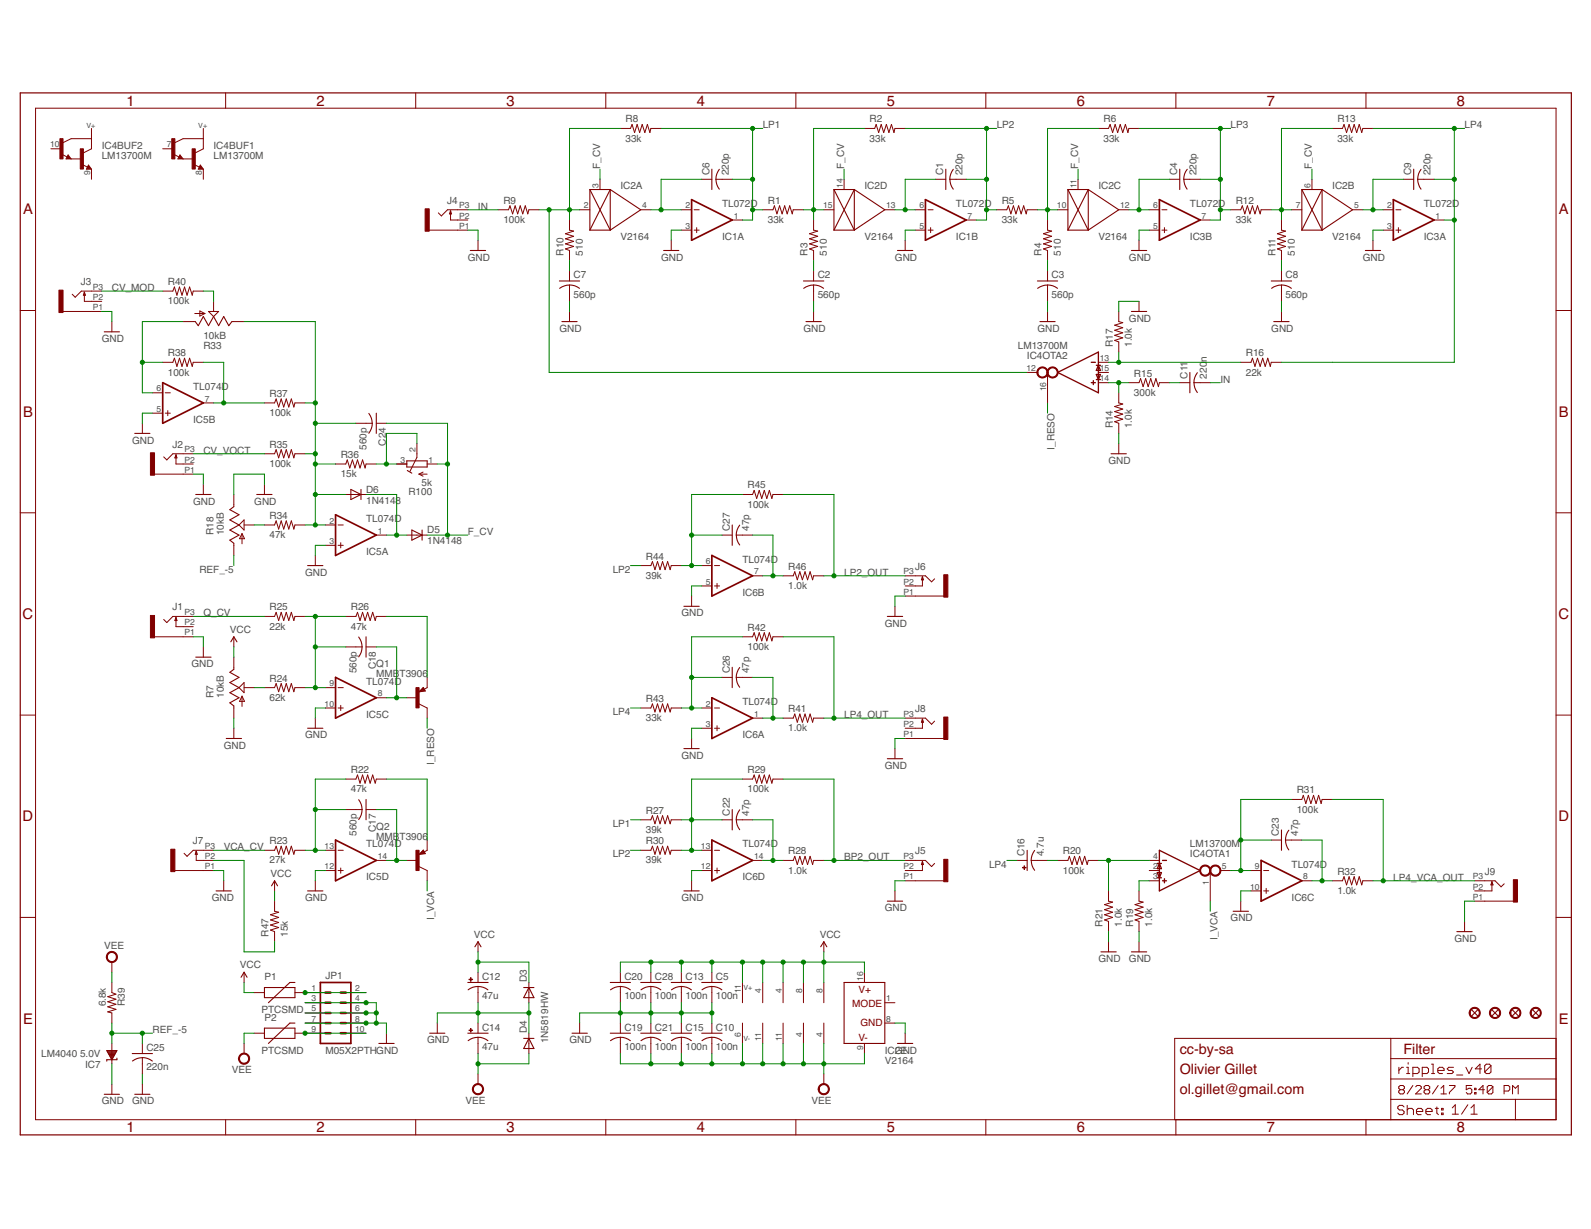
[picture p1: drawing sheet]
<svg xmlns="http://www.w3.org/2000/svg" width="279mm" height="216mm" viewBox="0 0 279 216" stroke-linecap="round" stroke-linejoin="round" font-family="sans-serif">
<defs><g id="words">
<g font-size="2.6" fill="#800000">
<text x="22.2" y="18.6">1</text>
<text x="55.6" y="18.6">2</text>
<text x="89" y="18.6">3</text>
<text x="122.3" y="18.6">4</text>
<text x="155.7" y="18.6">5</text>
<text x="189.1" y="18.6">6</text>
<text x="222.5" y="18.6">7</text>
<text x="255.9" y="18.6">8</text>
<text x="4.1" y="37.7">A</text>
<text x="273.8" y="37.7">A</text>
<text x="4.1" y="73.2">B</text>
<text x="273.8" y="73.2">B</text>
<text x="4" y="108.8">C</text>
<text x="273.7" y="108.8">C</text>
<text x="4" y="144.3">D</text>
<text x="273.7" y="144.3">D</text>
<text x="4.1" y="179.8">E</text>
<text x="273.8" y="179.8">E</text>
<text x="22.2" y="198.9">1</text>
<text x="55.6" y="198.9">2</text>
<text x="89" y="198.9">3</text>
<text x="122.3" y="198.9">4</text>
<text x="155.7" y="198.9">5</text>
<text x="189.1" y="198.9">6</text>
<text x="222.5" y="198.9">7</text>
<text x="255.9" y="198.9">8</text>
</g>
<g font-size="2.5" fill="#800000">
<text x="207.2" y="185.1">cc-by-sa</text>
<text x="246.5" y="185.1">Filter</text>
<text x="207.2" y="188.7">Olivier Gillet</text>
<text x="207.2" y="192.2">ol.gillet@gmail.com</text>
</g>
<g font-size="1.8" fill="#505050">
<text x="109.8" y="21.5">R8</text>
<text x="133.9" y="22.6">LP1</text>
<text x="152.7" y="21.5">R2</text>
<text x="175" y="22.6">LP2</text>
<text x="193.8" y="21.5">R6</text>
<text x="216.1" y="22.6">LP3</text>
<text x="234.9" y="21.5">R13</text>
<text x="257.2" y="22.6">LP4</text>
<text x="17.9" y="27.9">LM13700M</text>
<text x="17.9" y="26.1">IC4BUF2</text>
<text x="37.5" y="27.9">LM13700M</text>
<text x="37.5" y="26.1">IC4BUF1</text>
<text x="105.4" y="29.7" transform="rotate(-90 105.4 29.7)">F_CV</text>
<text x="109.8" y="24.9">33k</text>
<text x="148.2" y="29.7" transform="rotate(-90 148.2 29.7)">F_CV</text>
<text x="152.7" y="24.9">33k</text>
<text x="189.3" y="29.7" transform="rotate(-90 189.3 29.7)">F_CV</text>
<text x="193.8" y="24.9">33k</text>
<text x="230.4" y="29.7" transform="rotate(-90 230.4 29.7)">F_CV</text>
<text x="234.9" y="24.9">33k</text>
<text x="78.5" y="35.8">J4</text>
<text x="88.4" y="35.8">R9</text>
<text x="108.9" y="33.3">IC2A</text>
<text x="124.6" y="30.8" transform="rotate(-90 124.6 30.8)">C6</text>
<text x="128" y="30.8" transform="rotate(-90 128 30.8)">220p</text>
<text x="134.8" y="35.8">R1</text>
<text x="151.8" y="33.3">IC2D</text>
<text x="165.7" y="30.8" transform="rotate(-90 165.7 30.8)">C1</text>
<text x="169" y="30.8" transform="rotate(-90 169 30.8)">220p</text>
<text x="175.9" y="35.8">R5</text>
<text x="192.9" y="33.3">IC2C</text>
<text x="206.7" y="30.8" transform="rotate(-90 206.7 30.8)">C4</text>
<text x="210.1" y="30.8" transform="rotate(-90 210.1 30.8)">220p</text>
<text x="217" y="35.8">R12</text>
<text x="234" y="33.3">IC2B</text>
<text x="247.8" y="30.8" transform="rotate(-90 247.8 30.8)">C9</text>
<text x="251.2" y="30.8" transform="rotate(-90 251.2 30.8)">220p</text>
<text x="83.9" y="36.9">IN</text>
<text x="88.4" y="39.2">100k</text>
<text x="126.8" y="36.3">TL072D</text>
<text x="134.8" y="39.2">33k</text>
<text x="167.9" y="36.3">TL072D</text>
<text x="175.9" y="39.2">33k</text>
<text x="209" y="36.3">TL072D</text>
<text x="217" y="39.2">33k</text>
<text x="250" y="36.3">TL072D</text>
<text x="82.2" y="45.8">GND</text>
<text x="99" y="44.9" transform="rotate(-90 99 44.9)">R10</text>
<text x="102.3" y="44.9" transform="rotate(-90 102.3 44.9)">510</text>
<text x="108.9" y="42.2">V2164</text>
<text x="116.1" y="45.8">GND</text>
<text x="126.8" y="42.1">IC1A</text>
<text x="141.8" y="44.9" transform="rotate(-90 141.8 44.9)">R3</text>
<text x="145.2" y="44.9" transform="rotate(-90 145.2 44.9)">510</text>
<text x="151.8" y="42.2">V2164</text>
<text x="157.2" y="45.8">GND</text>
<text x="167.9" y="42.1">IC1B</text>
<text x="182.9" y="44.9" transform="rotate(-90 182.9 44.9)">R4</text>
<text x="186.3" y="44.9" transform="rotate(-90 186.3 44.9)">510</text>
<text x="192.9" y="42.2">V2164</text>
<text x="198.2" y="45.8">GND</text>
<text x="209" y="42.1">IC3B</text>
<text x="224" y="44.9" transform="rotate(-90 224 44.9)">R11</text>
<text x="227.4" y="44.9" transform="rotate(-90 227.4 44.9)">510</text>
<text x="234" y="42.2">V2164</text>
<text x="239.3" y="45.8">GND</text>
<text x="250" y="42.1">IC3A</text>
<text x="14.2" y="50.1">J3</text>
<text x="19.6" y="51.1">CV_MOD</text>
<text x="29.5" y="53.5">100k</text>
<text x="29.5" y="50.1">R40</text>
<text x="100.7" y="52.3">560p</text>
<text x="100.7" y="48.9">C7</text>
<text x="143.6" y="52.3">560p</text>
<text x="143.6" y="48.9">C2</text>
<text x="184.7" y="52.3">560p</text>
<text x="184.7" y="48.9">C3</text>
<text x="225.8" y="52.3">560p</text>
<text x="225.8" y="48.9">C8</text>
<text x="35.7" y="59.5">10kB</text>
<text x="98.2" y="58.3">GND</text>
<text x="141.1" y="58.3">GND</text>
<text x="182.2" y="58.3">GND</text>
<text x="198.2" y="56.5">GND</text>
<text x="223.3" y="58.3">GND</text>
<text x="17.9" y="60.1">GND</text>
<text x="29.5" y="66">100k</text>
<text x="29.5" y="62.6">R38</text>
<text x="35.7" y="61.3">R33</text>
<text x="178.7" y="61.3">LM13700M</text>
<text x="180.3" y="63.1">IC4OTA2</text>
<text x="195.4" y="61" transform="rotate(-90 195.4 61)">R17</text>
<text x="198.8" y="61" transform="rotate(-90 198.8 61)">1.0k</text>
<text x="211.9" y="63.6" transform="rotate(-90 211.9 63.6)">n</text>
<text x="218.8" y="66">22k</text>
<text x="218.8" y="62.6">R16</text>
<text x="33.9" y="68.5">TL074D</text>
<text x="47.3" y="69.7">R37</text>
<text x="199.1" y="69.5">300k</text>
<text x="199.1" y="66.2">R15</text>
<text x="208.5" y="66.5" transform="rotate(-90 208.5 66.5)">C11</text>
<text x="211.9" y="66.5" transform="rotate(-90 211.9 66.5)">220</text>
<text x="214.3" y="67.2">IN</text>
<text x="23.2" y="77.9">GND</text>
<text x="33.9" y="74.3">IC5B</text>
<text x="47.3" y="73.1">100k</text>
<text x="195.4" y="75.3" transform="rotate(-90 195.4 75.3)">R14</text>
<text x="198.8" y="75.3" transform="rotate(-90 198.8 75.3)">1.0k</text>
<text x="30.3" y="78.6">J2</text>
<text x="35.7" y="79.7">CV_VOCT</text>
<text x="47.3" y="82">100k</text>
<text x="47.3" y="78.7">R35</text>
<text x="59.8" y="83.8">15k</text>
<text x="59.8" y="80.5">R36</text>
<text x="64.4" y="79" transform="rotate(-90 64.4 79)">560p</text>
<text x="67.8" y="78.3" transform="rotate(-90 67.8 78.3)">C24</text>
<text x="185.2" y="79" transform="rotate(-90 185.2 79)">I_RESO</text>
<text x="194.7" y="81.5">GND</text>
<text x="33.9" y="88.6">GND</text>
<text x="44.6" y="88.6">GND</text>
<text x="64.3" y="88.5">1N4148</text>
<text x="64.3" y="86.5">D6</text>
<text x="71.7" y="86.9">R100</text>
<text x="74" y="85.4">5k</text>
<text x="131.3" y="89.2">100k</text>
<text x="131.3" y="85.8">R45</text>
<text x="37.5" y="94" transform="rotate(-90 37.5 94)">R18</text>
<text x="39.3" y="94" transform="rotate(-90 39.3 94)">10kB</text>
<text x="47.3" y="94.5">47k</text>
<text x="47.3" y="91.2">R34</text>
<text x="64.3" y="91.7">TL074D</text>
<text x="75" y="95.6">1N4148</text>
<text x="75" y="93.7">D5</text>
<text x="82.2" y="94">F_CV</text>
<text x="128.1" y="93.3" transform="rotate(-90 128.1 93.3)">C27</text>
<text x="131.5" y="93.3" transform="rotate(-90 131.5 93.3)">47p</text>
<text x="35" y="100.6">REF_-5</text>
<text x="53.6" y="101.1">GND</text>
<text x="64.3" y="97.5">IC5A</text>
<text x="107.6" y="100.6">LP2</text>
<text x="113.4" y="101.7">39k</text>
<text x="113.4" y="98.3">R44</text>
<text x="130.4" y="98.8">TL074D</text>
<text x="138.4" y="100.1">R46</text>
<text x="148.2" y="101.1">LP2_OUT</text>
<text x="160.7" y="100.1">J6</text>
<text x="30.3" y="107.2">J1</text>
<text x="47.3" y="107.2">R25</text>
<text x="61.6" y="107.2">R26</text>
<text x="130.4" y="104.6">IC6B</text>
<text x="138.4" y="103.5">1.0k</text>
<text x="35.7" y="108.3">Q_CV</text>
<text x="40.4" y="111.1">VCC</text>
<text x="47.3" y="110.6">22k</text>
<text x="61.6" y="110.6">47k</text>
<text x="119.7" y="108.3">GND</text>
<text x="131.3" y="110.8">R42</text>
<text x="155.4" y="110.1">GND</text>
<text x="33.6" y="117.2">GND</text>
<text x="47.3" y="119.7">R24</text>
<text x="62.6" y="118.3" transform="rotate(-90 62.6 118.3)">560p</text>
<text x="66" y="117.6" transform="rotate(-90 66 117.6)">C18</text>
<text x="66.1" y="119">MMB</text>
<text x="66.1" y="117.2">Q1</text>
<text x="70.2" y="119">T3906</text>
<text x="128.1" y="118.3" transform="rotate(-90 128.1 118.3)">C26</text>
<text x="131.3" y="114.2">100k</text>
<text x="131.5" y="118.3" transform="rotate(-90 131.5 118.3)">47p</text>
<text x="37.5" y="122.6" transform="rotate(-90 37.5 122.6)">R7</text>
<text x="39.3" y="122.6" transform="rotate(-90 39.3 122.6)">10kB</text>
<text x="47.3" y="123.1">62k</text>
<text x="64.3" y="120.3">TL074D</text>
<text x="107.6" y="125.6">LP4</text>
<text x="113.4" y="123.3">R43</text>
<text x="130.4" y="123.8">TL074D</text>
<text x="138.4" y="125.1">R41</text>
<text x="160.7" y="125.1">J8</text>
<text x="39.3" y="131.5">GND</text>
<text x="53.6" y="129.7">GND</text>
<text x="64.3" y="126.1">IC5C</text>
<text x="113.4" y="126.7">33k</text>
<text x="130.4" y="129.6">IC6A</text>
<text x="138.4" y="128.5">1.0k</text>
<text x="148.2" y="126.2">LP4_OUT</text>
<text x="61.6" y="135.8">R22</text>
<text x="76.3" y="134.4" transform="rotate(-90 76.3 134.4)">I_RESO</text>
<text x="119.7" y="133.3">GND</text>
<text x="131.3" y="135.8">R29</text>
<text x="155.4" y="135.1">GND</text>
<text x="61.6" y="139.2">47k</text>
<text x="113.4" y="143">R27</text>
<text x="128.1" y="143.3" transform="rotate(-90 128.1 143.3)">C22</text>
<text x="131.3" y="139.2">100k</text>
<text x="131.5" y="143.3" transform="rotate(-90 131.5 143.3)">47p</text>
<text x="227.7" y="142.8">100k</text>
<text x="227.7" y="139.4">R31</text>
<text x="33.9" y="148.3">J7</text>
<text x="39.3" y="149.4">VCA_CV</text>
<text x="47.3" y="148.3">R23</text>
<text x="62.6" y="146.9" transform="rotate(-90 62.6 146.9)">560p</text>
<text x="64.3" y="148.8">TL074D</text>
<text x="66" y="146.2" transform="rotate(-90 66 146.2)">C17</text>
<text x="66.1" y="147.6">MMB</text>
<text x="66.1" y="145.8">Q2</text>
<text x="70.2" y="147.6">T3906</text>
<text x="107.6" y="145.3">LP1</text>
<text x="113.4" y="146.3">39k</text>
<text x="113.4" y="148.3">R30</text>
<text x="130.4" y="148.8">TL074D</text>
<text x="209" y="148.8">LM13700M</text>
<text x="224.6" y="146.9" transform="rotate(-90 224.6 146.9)">C23</text>
<text x="228" y="146.9" transform="rotate(-90 228 146.9)">47p</text>
<text x="47.3" y="151.7">27k</text>
<text x="47.5" y="154">VCC</text>
<text x="64.3" y="154.6">IC5D</text>
<text x="107.6" y="150.6">LP2</text>
<text x="113.4" y="151.7">39k</text>
<text x="130.4" y="154.6">IC6D</text>
<text x="138.4" y="153.5">1.0k</text>
<text x="138.4" y="150.1">R28</text>
<text x="148.2" y="151.2">BP2_OUT</text>
<text x="160.7" y="150.1">J5</text>
<text x="173.7" y="152.4">LP4</text>
<text x="179.9" y="150.4" transform="rotate(-90 179.9 150.4)">C16</text>
<text x="183.3" y="150.4" transform="rotate(-90 183.3 150.4)">4.7u</text>
<text x="186.6" y="153.5">100k</text>
<text x="186.6" y="150.1">R20</text>
<text x="209" y="150.6">IC4OTA1</text>
<text x="226.8" y="152.4">TL074D</text>
<text x="234.9" y="153.7">R32</text>
<text x="244.7" y="154.7">LP4_VCA_OUT</text>
<text x="260.8" y="153.7">J9</text>
<text x="37.2" y="158.3">GND</text>
<text x="53.6" y="158.3">GND</text>
<text x="76.3" y="161.6" transform="rotate(-90 76.3 161.6)">I_VCA</text>
<text x="119.7" y="158.3">GND</text>
<text x="155.4" y="160.1">GND</text>
<text x="216.1" y="161.9">GND</text>
<text x="226.8" y="158.2">IC6C</text>
<text x="234.9" y="157">1.0k</text>
<text x="18.3" y="166.8">VEE</text>
<text x="47.2" y="164.5" transform="rotate(-90 47.2 164.5)">R47</text>
<text x="50.5" y="164.5" transform="rotate(-90 50.5 164.5)">15k</text>
<text x="83.2" y="164.7">VCC</text>
<text x="144" y="164.7">VCC</text>
<text x="193.6" y="162.8" transform="rotate(-90 193.6 162.8)">R21</text>
<text x="197" y="162.8" transform="rotate(-90 197 162.8)">1.0k</text>
<text x="199" y="162.8" transform="rotate(-90 199 162.8)">R19</text>
<text x="202.4" y="162.8" transform="rotate(-90 202.4 162.8)">1.0k</text>
<text x="213.8" y="165.2" transform="rotate(-90 213.8 165.2)">I_VCA</text>
<text x="255.4" y="165.4">GND</text>
<text x="42.1" y="170.1">VCC</text>
<text x="46.4" y="172.2">P1</text>
<text x="57.1" y="172">JP1</text>
<text x="84.7" y="172.1">C12</text>
<text x="92.5" y="172.6" transform="rotate(-90 92.5 172.6)">D3</text>
<text x="109.7" y="172.1">C20</text>
<text x="115" y="172.1">C28</text>
<text x="120.4" y="172.1">C13</text>
<text x="125.7" y="172.1">C5</text>
<text x="192.9" y="169">GND</text>
<text x="198.2" y="169">GND</text>
<text x="18.6" y="176.8" transform="rotate(-90 18.6 176.8)">6.8k</text>
<text x="21.9" y="176.7" transform="rotate(-90 21.9 176.7)">R39</text>
<text x="45.9" y="177.9">PTCSMD</text>
<text x="46.4" y="179.4">P2</text>
<text x="84.7" y="175.5">47u</text>
<text x="109.7" y="175.5">100n</text>
<text x="115" y="175.5">100n</text>
<text x="120.4" y="175.5">100n</text>
<text x="125.7" y="175.5">100n</text>
<text x="7.2" y="185.7">LM4040</text>
<text x="14.1" y="185.7">5.0V</text>
<text x="25.7" y="184.6">C25</text>
<text x="26.8" y="181.5">REF_-5</text>
<text x="45.9" y="185.1">PTCSMD</text>
<text x="57.1" y="185.1">M05X2PTHGND</text>
<text x="75" y="183.3">GND</text>
<text x="84.7" y="184.5">47u</text>
<text x="84.7" y="181.1">C14</text>
<text x="92.5" y="181.5" transform="rotate(-90 92.5 181.5)">D4</text>
<text x="96.3" y="183.3" transform="rotate(-90 96.3 183.3)">1N5819HW</text>
<text x="100" y="183.3">GND</text>
<text x="109.7" y="184.5">100n</text>
<text x="109.7" y="181.1">C19</text>
<text x="115" y="184.5">100n</text>
<text x="115" y="181.1">C21</text>
<text x="120.4" y="184.5">100n</text>
<text x="120.4" y="181.1">C15</text>
<text x="125.7" y="184.5">100n</text>
<text x="125.7" y="181.1">C10</text>
<text x="155.4" y="185.1">IC2E</text>
<text x="157.2" y="185.1">GND</text>
<text x="14.9" y="187.7">IC7</text>
<text x="25.7" y="188">220n</text>
<text x="40.7" y="188.6">VEE</text>
<text x="155.4" y="186.9">V2164</text>
<text x="17.9" y="194">GND</text>
<text x="23.2" y="194">GND</text>
<text x="81.8" y="193.9">VEE</text>
<text x="142.5" y="193.9">VEE</text>
</g>
<g font-size="1.8" fill="#800000">
<text x="149.7" y="176.9">MODE</text>
<text x="150.7" y="174.4">V+</text>
<text x="150.7" y="182.9">V-</text>
<text x="151.1" y="180.3">GND</text>
</g>
<g font-size="1.5" fill="#505050">
<text x="8.8" y="25.9">10</text>
<text x="29.3" y="25.9">7</text>
<text x="15.8" y="30.8" transform="rotate(-90 15.8 30.8)">9</text>
<text x="35.5" y="30.8" transform="rotate(-90 35.5 30.8)">8</text>
<text x="105.1" y="33" transform="rotate(-90 105.1 33)">3</text>
<text x="148" y="33" transform="rotate(-90 148 33)">14</text>
<text x="189.1" y="33" transform="rotate(-90 189.1 33)">11</text>
<text x="230.1" y="33" transform="rotate(-90 230.1 33)">6</text>
<text x="80.6" y="40.2">P1</text>
<text x="80.6" y="36.6">P3</text>
<text x="80.6" y="38.4">P2</text>
<text x="102.5" y="36.6">2</text>
<text x="112.8" y="36.6">4</text>
<text x="120.4" y="36.6">2</text>
<text x="120.4" y="40.2">3</text>
<text x="128.8" y="38.4">1</text>
<text x="144.5" y="36.6">15</text>
<text x="155.6" y="36.6">13</text>
<text x="161.5" y="36.6">6</text>
<text x="161.5" y="40.2">5</text>
<text x="169.9" y="38.4">7</text>
<text x="185.6" y="36.6">10</text>
<text x="196.7" y="36.6">12</text>
<text x="202.5" y="36.6">6</text>
<text x="202.5" y="40.2">5</text>
<text x="211" y="38.4">7</text>
<text x="227.5" y="36.6">7</text>
<text x="237.8" y="36.6">5</text>
<text x="243.6" y="36.6">2</text>
<text x="243.6" y="40.2">3</text>
<text x="252.1" y="38.4">1</text>
<text x="16.3" y="50.9">P3</text>
<text x="16.3" y="52.7">P2</text>
<text x="16.3" y="54.5">P1</text>
<text x="180.3" y="65.2">12</text>
<text x="193.1" y="63.4">13</text>
<text x="193.1" y="65.2">15</text>
<text x="27.5" y="68.8">6</text>
<text x="36" y="70.5">7</text>
<text x="183.7" y="68.7" transform="rotate(-90 183.7 68.7)">16</text>
<text x="193.1" y="67">14</text>
<text x="27.5" y="72.3">5</text>
<text x="32.4" y="83">P1</text>
<text x="32.4" y="79.5">P3</text>
<text x="32.4" y="81.3">P2</text>
<text x="70.4" y="81.3">3</text>
<text x="73" y="79.5" transform="rotate(-90 73 79.5)">2</text>
<text x="75.3" y="81.3">1</text>
<text x="57.9" y="92">2</text>
<text x="57.9" y="95.5">3</text>
<text x="66.3" y="93.8">1</text>
<text x="123.9" y="99.1">6</text>
<text x="132.4" y="100.9">7</text>
<text x="158.6" y="100.9">P3</text>
<text x="123.9" y="102.7">5</text>
<text x="158.6" y="104.5">P1</text>
<text x="158.6" y="102.7">P2</text>
<text x="32.4" y="111.6">P1</text>
<text x="32.4" y="108">P3</text>
<text x="32.4" y="109.8">P2</text>
<text x="57" y="124.1">10</text>
<text x="57.9" y="120.5">9</text>
<text x="66.3" y="122.3">8</text>
<text x="123.9" y="124.1">2</text>
<text x="132.4" y="125.9">1</text>
<text x="158.6" y="125.9">P3</text>
<text x="123.9" y="127.7">3</text>
<text x="158.6" y="129.5">P1</text>
<text x="158.6" y="127.7">P2</text>
<text x="36" y="149.1">P3</text>
<text x="57" y="149.1">13</text>
<text x="123.1" y="149.1">13</text>
<text x="36" y="152.7">P1</text>
<text x="36" y="150.9">P2</text>
<text x="57" y="152.7">12</text>
<text x="66.3" y="150.9">14</text>
<text x="123.1" y="152.7">12</text>
<text x="132.4" y="150.9">14</text>
<text x="158.6" y="154.5">P1</text>
<text x="158.6" y="150.9">P3</text>
<text x="158.6" y="152.7">P2</text>
<text x="202.5" y="154.5">3</text>
<text x="202.5" y="150.9">4</text>
<text x="202.5" y="152.7">2</text>
<text x="212.3" y="155.4" transform="rotate(-90 212.3 155.4)">1</text>
<text x="214.6" y="152.7">5</text>
<text x="220.4" y="152.7">9</text>
<text x="228.9" y="154.5">8</text>
<text x="258.7" y="154.5">P3</text>
<text x="219.5" y="156.3">10</text>
<text x="258.7" y="158">P1</text>
<text x="258.7" y="156.3">P2</text>
<text x="151.6" y="172.3" transform="rotate(-90 151.6 172.3)">16</text>
<text x="54.7" y="179.5">7</text>
<text x="54.7" y="177.7">5</text>
<text x="54.7" y="175.9">3</text>
<text x="54.7" y="174.1">1</text>
<text x="62.4" y="179.5">8</text>
<text x="62.4" y="177.7">6</text>
<text x="62.4" y="175.9">4</text>
<text x="62.4" y="174.1">2</text>
<text x="130.1" y="174.5" transform="rotate(-90 130.1 174.5)">11</text>
<text x="133.7" y="174.5" transform="rotate(-90 133.7 174.5)">4</text>
<text x="137.3" y="174.5" transform="rotate(-90 137.3 174.5)">4</text>
<text x="140.8" y="174.5" transform="rotate(-90 140.8 174.5)">8</text>
<text x="144.4" y="174.5" transform="rotate(-90 144.4 174.5)">8</text>
<text x="155.6" y="179.5">8</text>
<text x="155.6" y="175.9">1</text>
<text x="54.7" y="181.3">9</text>
<text x="62.4" y="181.3">10</text>
<text x="130.1" y="182.2" transform="rotate(-90 130.1 182.2)">6</text>
<text x="133.7" y="182.9" transform="rotate(-90 133.7 182.9)">11</text>
<text x="137.3" y="182.9" transform="rotate(-90 137.3 182.9)">11</text>
<text x="140.8" y="182.2" transform="rotate(-90 140.8 182.2)">4</text>
<text x="144.4" y="182.2" transform="rotate(-90 144.4 182.2)">4</text>
<text x="151.6" y="184.4" transform="rotate(-90 151.6 184.4)">9</text>
</g>
<g font-size="1.2" fill="#505050">
<text x="15.2" y="22.6">V+</text>
<text x="34.8" y="22.6">V+</text>
<text x="130.6" y="173.8">V+</text>
<text x="130.6" y="182.9">V-</text>
</g>
</g></defs>
<g fill="none" stroke="#800000" stroke-width=".18">
<path d="M6.2 19h267.1v177.7h-267.1zM39.6 16.3v2.7M73 16.3v2.7M106.4 16.3v2.7M139.8 16.3v2.7M173.1 16.3v2.7M206.5 16.3v2.7M239.9 16.3v2.7M8.9 26.1h1.8M10.9 27.1l.9 .5M12.5 27.9l-.5-.7-.4 .7h2.7M14.5 28.9l.9 .5"/>
<path d="M15.5 29l.6 .7h-.9zM16.1 24.4h-3.6l-1.4 .7M16.1 22.6v3.5l-1.5 .8M16.1 29.7v1.8M28.6 26.1h1.8M30.6 27.1l.8 .5M32.2 27.9l-.6-.7-.4 .7h2.7M34.1 28.9l.9 .5M35.2 29l.5 .7h-.9zM35.7 22.6v3.5l-1.4 .8M35.7 29.7v1.8M35.7 24.4h-3.5l-1.5 .7"/>
<path d="M79.1 37v1.7h3M82.1 36.9h-3.5l-1.1 1-.5-.5M87.5 36.9h1.8l.3-.7 .4 1.4 .5-1.4 .4 1.4 .5-1.4 .4 1.4 .4-1.4 .5 1.4 .2-.7h1.8M100 38.7v1.7l.7 .2-1.4 .5 1.4 .4-1.4 .5 1.4 .4-1.4 .4 1.4 .5-1.4 .4 .7 .3v1.8M101.8 36.9h1.8M105.4 31.5v1.8M108.9 22.6h1.8l.3-.7 .4 1.4 .5-1.4 .4 1.4 .5-1.4 .4 1.4 .5-1.4 .4 1.4 .2-.7h1.8M112.5 36.9h1.8M119.7 36.9h1.8M121.9 36.9h.9M122.3 40v.9M123.2 31.5h1.8"/>
<path d="M125.7 31.5h2.9M128.6 38.7h1.8M133.9 36.9h1.8l.3-.7 .4 1.4 .5-1.4 .5 1.4 .4-1.4 .4 1.4 .5-1.4 .4 1.4 .2-.7h1.8M142.9 38.7v1.7l.7 .2-1.4 .5 1.4 .4-1.4 .5 1.4 .4-1.4 .4 1.4 .5-1.4 .4 .7 .3v1.8M144.7 36.9h1.8M148.2 31.5v1.8M151.8 22.6h1.8l.3-.7 .4 1.4 .4-1.4 .5 1.4 .5-1.4 .4 1.4 .4-1.4 .5 1.4 .2-.7h1.8M155.4 36.9h1.8M160.7 36.9h1.8M163 36.9h.9M163.4 40v.9M164.3 31.5h1.8"/>
<path d="M166.8 31.5h2.9M169.7 38.7h1.7M175 36.9h1.8l.3-.7 .4 1.4 .5-1.4 .4 1.4 .5-1.4 .4 1.4 .5-1.4 .4 1.4 .2-.7h1.8M184 38.7v1.7l.7 .2-1.5 .5 1.5 .4-1.5 .5 1.5 .4-1.5 .4 1.5 .5-1.5 .4 .8 .3v1.8M185.7 36.9h1.8M189.3 31.5v1.8M192.9 22.6h1.8l.2-.7 .5 1.4 .4-1.4 .5 1.4 .4-1.4 .5 1.4 .4-1.4 .5 1.4 .1-.7h1.8M196.5 36.9h1.7M201.8 36.9h1.8M204 36.9h.9M204.5 40v.9M205.4 31.5h1.8"/>
<path d="M207.9 31.5h2.9M210.8 38.7h1.7M216.1 36.9h1.8l.3-.7 .4 1.4 .5-1.4 .4 1.4 .4-1.4 .5 1.4 .4-1.4 .5 1.4 .2-.7h1.7M225 38.7v1.7l.8 .2-1.5 .5 1.5 .4-1.5 .5 1.5 .4-1.5 .4 1.5 .5-1.5 .4 .7 .3v1.8M226.8 36.9h1.8M230.4 31.5v1.8M234 22.6h1.8l.2-.7 .5 1.4 .4-1.4 .5 1.4 .4-1.4 .5 1.4 .4-1.4 .4 1.4 .2-.7h1.8M237.5 36.9h1.8M242.9 36.9h1.8M245.1 36.9h.9M245.6 40v.9M246.5 31.5h1.8"/>
<path d="M249 31.5h2.8M251.8 38.7h1.8M3.6 54.5h2.6M11.1 54.7h6.8M14.8 51.3v1.6h3.1M17.9 51.1h-3.6l-1.1 1.1-.5-.5M19.6 56.5v1.8M28.6 51.1h1.8l.2-.7 .5 1.5 .4-1.5 .5 1.5 .4-1.5 .5 1.5 .4-1.5 .5 1.5 .1-.8h1.8M32.2 56.5h2.1M34.2 55.1h1.8M35.1 54.6l.9 .5-.9 .4zM36.6 54.7h1.8l-.9 .9z"/>
<path d="M37.5 52.9v1.8M40.7 56.5h2.2M75.4 40.4h6.7M83.9 42.2v1.8M100 47.6v1.8M100 50.1v2.8M100 54.7v1.8M117.9 42.2v1.8M119.7 40.4h1.8M121.9 40.4h.9M142.9 47.6v1.8M142.9 50.1v2.8"/>
<path d="M142.9 54.7v1.8M159 42.2v1.8M160.7 40.4h1.8M163 40.4h.9M184 47.6v1.8M184 50.1v2.8M184 54.7v1.8M196.5 54.7v1.8l.7 .2-1.5 .4 1.5 .5-1.5 .4 1.5 .5-1.5 .4 1.5 .5-1.5 .4 .8 .3v1.7M200 42.2v1.8M200 52.9v1.8M201.8 40.4h1.8M204 40.4h.9"/>
<path d="M225 47.6v1.8M225 50.1v2.8M225 54.7v1.8M241.1 42.2v1.8M242.9 40.4h1.8M245.1 40.4h.9M273.3 54.5h2.6M25 74.4v1.7M26.8 72.6h1.8M26.8 69h1.8M28.6 63.6h1.8l.2-.7 .5 1.5 .4-1.5 .5 1.5 .4-1.5 .5 1.5 .4-1.5 .5 1.5 .1-.8h1.8M29 72.6h.9"/>
<path d="M29 69h.9M29.5 72.1v.9M30.9 79.9v1.6h3M33.9 79.7h-3.5l-1.1 1.1-.6-.5M35.7 70.8h1.8M46.4 70.8h1.8l.3-.7 .4 1.4 .5-1.4 .4 1.4 .5-1.4 .4 1.4 .5-1.4 .4 1.4 .2-.7h1.8M46.4 79.7h1.8l.3-.7 .4 1.4 .5-1.4 .4 1.4 .5-1.4 .4 1.4 .5-1.4 .4 1.4 .2-.7h1.8M62.5 74.4h2.9M66.1 74.4h1.8M73.2 77.9v2.4l-1.2 2.5M180.4 65.4h1.8M184 65.4v5.4"/>
<path d="M192.9 67.2h1.8M192.9 63.6h1.8M192.9 65.4h1.8M196.5 69v1.8l.7 .2-1.5 .4 1.5 .5-1.5 .4 1.5 .4-1.5 .5 1.5 .4-1.5 .5 .8 .3v1.7M196.5 77.9v1.8M198.2 67.2h1.8l.3-.7 .4 1.4 .5-1.4 .4 1.4 .5-1.4 .4 1.4 .5-1.4 .4 1.4 .2-.7h1.8M207.2 67.2h1.8M209.7 67.2h2.8M217.9 63.6h1.8l.2-.7 .5 1.5 .4-1.5 .5 1.5 .4-1.5 .5 1.5 .4-1.5 .5 1.5 .1-.8h1.8M3.6 90.1h2.6M27.1 83.3h6.8M35.7 85.1v1.8"/>
<path d="M41.1 86.9v2.1M41.1 95.4v2.2M42 92.2l.9-.9v1.8zM42.5 93.7v1.8M42.5 93.7l.4 .9h-.8zM42.9 92.2h1.7M46.4 92.2h1.8l.3-.7 .4 1.4 .5-1.4 .4 1.4 .5-1.4 .4 1.4 .5-1.4 .4 1.4 .2-.7h1.8M46.4 85.1v1.8M55.4 97.6v1.8M57.1 92.2h1.8M57.1 95.8h1.8M58.9 81.5h1.8l.3-.7 .4 1.4 .5-1.4 .4 1.4 .5-1.4 .4 1.4 .5-1.4 .4 1.4 .2-.7h1.8"/>
<path d="M59.4 92.2h.9M59.4 95.8h.9M59.8 95.3v.9M60.7 86.9h3.6M66.1 94h1.8M69.7 81.5h1.7M71.4 94h3.6M73.6 83.3h1.4M73.6 83.3l.7 .4M74.3 82.9l-.7 .4M75 81.5h1.8M112.5 99.4h1.8l.3-.7 .4 1.4 .5-1.4 .4 1.4 .5-1.4 .4 1.4 .4-1.4 .5 1.4 .2-.7h1.8"/>
<path d="M123.2 99.4h1.8M125.5 99.4h.9M126.8 94h1.8M129.3 94h2.9M130.4 86.9h1.8l.2-.8 .5 1.5 .4-1.5 .5 1.5 .4-1.5 .5 1.5 .4-1.5 .5 1.5 .1-.7h1.8M273.3 90.1h2.6M27.1 111.9h6.8M30.9 108.5v1.6h3M33.9 108.3h-3.5l-1.1 1.1-.6-.6M35.7 113.6v1.8M41.1 111.9v1.7M41.1 115.4v2.2"/>
<path d="M42.9 119.9v1.8l-.9-.9zM46.4 108.3h1.8l.3-.7 .4 1.4 .5-1.4 .4 1.4 .5-1.4 .4 1.4 .5-1.4 .4 1.4 .2-.7h1.8M60.7 113.6h2.9M60.7 108.3h1.8l.3-.7 .4 1.4 .5-1.4 .4 1.4 .5-1.4 .4 1.4 .4-1.4 .5 1.4 .2-.7h1.8M64.3 113.6h1.8M75 119v1.8l-.5 .3M121.5 104.7v1.8M123.2 102.9h1.8M125.5 102.9h.9M125.9 102.5v.9M126.8 119h1.8M129.3 119h2.9"/>
<path d="M130.4 111.9h1.8l.2-.8 .5 1.5 .4-1.5 .5 1.5 .4-1.5 .5 1.5 .4-1.5 .5 1.5 .1-.7h1.8M132.2 101.2h1.7M137.5 101.2h1.8l.3-.8 .4 1.5 .5-1.5 .4 1.5 .5-1.5 .4 1.5 .5-1.5 .4 1.5 .2-.7h1.8M157.2 106.5v1.8M159 101.2h3.5l1.1 1 .5-.5M159 104.7h6.7M162 101.3v1.6h-3M3.6 125.6h2.6M41.1 124v2.2M41.1 127.9v1.8M42.5 122.3v1.8M42.5 122.3l.4 .9h-.8z"/>
<path d="M42.9 120.8h1.7M46.4 120.8h1.8l.3-.7 .4 1.4 .5-1.4 .4 1.4 .5-1.4 .4 1.4 .5-1.4 .4 1.4 .2-.7h1.8M55.4 126.2v1.7M57.1 120.8h1.8M57.1 124.4h1.8M59.4 120.8h.9M59.4 124.4h.9M59.8 123.9v.9M60.7 136.9h1.8l.3-.8 .4 1.5 .5-1.5 .4 1.5 .5-1.5 .4 1.5 .4-1.5 .5 1.5 .2-.7h1.8M66.1 122.6h1.8M71.4 122.6h1.8M73.6 123.7l1.4 .7v1.8"/>
<path d="M74.3 120.8l.4 .6-1.1 .1zM112.5 124.4h1.8l.3-.7 .4 1.4 .5-1.4 .4 1.4 .5-1.4 .4 1.4 .4-1.4 .5 1.4 .2-.7h1.8M121.5 129.7v1.8M123.2 124.4h1.8M123.2 127.9h1.8M125.5 124.4h.9M125.5 127.9h.9M125.9 127.5v.9M130.4 136.9h1.8l.2-.8 .5 1.5 .4-1.5 .5 1.5 .4-1.5 .5 1.5 .4-1.5 .5 1.5 .1-.7h1.8M132.2 126.2h1.7M137.5 126.2h1.8l.3-.8 .4 1.5 .5-1.5 .4 1.5 .5-1.5 .4 1.5 .5-1.5 .4 1.5 .2-.7h1.8M157.2 131.5v1.8"/>
<path d="M159 126.2h3.5l1.1 1 .5-.5M159 129.7h6.7M162 126.3v1.6h-3M273.3 125.6h2.6M30.7 152.9h6.8M34.5 149.5v1.7h3M37.5 149.4h-3.6l-1 1-.6-.5M39.3 154.7v1.8M46.4 149.4h1.8l.3-.7 .4 1.4 .5-1.4 .4 1.4 .5-1.4 .4 1.4 .5-1.4 .4 1.4 .2-.7h1.8M48.2 154.7v1.8M48.2 158.3v1.8l.7 .2-1.4 .4 1.4 .5-1.4 .4 1.4 .5-1.4 .4 1.4 .4-1.4 .5 .7 .3v1.7M55.4 154.7v1.8"/>
<path d="M57.1 152.9h1.8M57.1 149.4h1.8M59.4 152.9h.9M59.4 149.4h.9M59.8 152.5v.9M60.7 142.2h2.9M64.3 142.2h1.8M66.1 151.2h1.8M71.4 151.2h1.8M73.6 152.2l1.4 .7v1.8M74.3 149.3l.4 .7-1.1 .1zM75 147.6v1.8l-.5 .3"/>
<path d="M112.5 149.4h1.8l.3-.7 .4 1.4 .5-1.4 .4 1.4 .5-1.4 .4 1.4 .4-1.4 .5 1.4 .2-.7h1.8M112.5 144h1.8l.3-.7 .4 1.4 .5-1.4 .4 1.4 .5-1.4 .4 1.4 .4-1.4 .5 1.4 .2-.7h1.8M121.5 154.7v1.8M123.2 152.9h1.8M123.2 149.4h1.8M125.5 152.9h.9M125.5 149.4h.9M125.9 152.5v.9M126.8 144h1.8M129.3 144h2.9M132.2 151.2h1.7M137.5 151.2h1.8l.3-.8 .4 1.5 .5-1.5 .4 1.5 .5-1.5 .4 1.5 .5-1.5 .4 1.5 .2-.7h1.8"/>
<path d="M157.2 156.5v1.8M159 151.2h3.5l1.1 1 .5-.5M159 154.7h6.7M162 151.3v1.6h-3M178.6 151.2h1.8M181.1 151.2h2.9M185.7 151.2h1.8l.3-.8 .5 1.5 .4-1.5 .4 1.5 .5-1.5 .4 1.5 .5-1.5 .4 1.5 .2-.7h1.8M194.7 156.5v1.8l.7 .2-1.4 .4 1.4 .5-1.4 .4 1.4 .5-1.4 .4 1.4 .5-1.4 .4 .7 .3v1.8M200 156.5v1.8l.7 .2-1.4 .4 1.4 .5-1.4 .4 1.4 .5-1.4 .4 1.4 .5-1.4 .4 .7 .3v1.8M201.8 152.9h1.8M201.8 151.2h1.8M201.8 154.7h1.8"/>
<path d="M212.5 152.9v5.4M214.3 152.9h1.8M217.9 158.3v1.8M219.7 152.9h1.8M219.7 156.5h1.8M221.9 152.9h.9M221.9 156.5h.9M222.4 156.1v.9M223.2 147.6h1.8M225.8 147.6h2.8M226.8 140.4h1.8l.3-.7 .4 1.5 .5-1.5 .4 1.5 .5-1.5 .4 1.5 .5-1.5 .4 1.5 .2-.8h1.8M228.6 154.7h1.8"/>
<path d="M234 154.7h1.8l.2-.7 .5 1.4 .4-1.4 .5 1.4 .4-1.4 .5 1.4 .4-1.4 .4 1.4 .2-.7h1.8M259 154.7h3.6l1 1.1 .6-.5M259 158.3h6.8M262 154.9v1.6h-3M3.6 161.2h2.6M19.6 169v1.8M19.6 172.6v1.8l.8 .2-1.5 .5 1.5 .4-1.5 .5 1.5 .4-1.5 .5 1.5 .4-1.5 .5 .7 .1v1.8M42.9 170.8v1.8M44.6 174.4h1.8M51.8 174.4h5.3M53.6 179.7h3.5M53.6 176.1h3.5"/>
<path d="M53.6 177.9h3.5M60.7 179.7h3.6M60.7 176.1h3.6M60.7 177.9h3.6M60.7 174.4h3.6M76.8 179.7v1.8M83.9 165.4v1.8M83.9 170.8v1.8M83.9 173.3v2.8M83.9 179.7v1.8M92.9 172.6v3.5M101.8 179.7v1.8"/>
<path d="M108.9 170.8v1.8M108.9 173.3v2.8M108.9 179.7v1.8M114.3 170.8v1.8M114.3 173.3v2.8M114.3 179.7v1.8M119.7 170.8v1.8M119.7 173.3v2.8M119.7 179.7v1.8M125 170.8v1.8M125 173.3v2.8M125 179.7v1.8"/>
<path d="M130.4 172.6v3.5M130.4 179.7v3.6M133.9 172.6v3.5M133.9 179.7v3.6M137.5 172.6v3.5M137.5 179.7v3.6M141.1 172.6v3.5M141.1 179.7v3.6M144.7 165.4v1.8M144.7 172.6v3.5M144.7 179.7v3.6M151.8 170.8v1.8"/>
<path d="M155.4 179.7h1.8M155.4 176.1h1.8M194.7 165.4v1.8M200 165.4v1.8M257.2 161.9v1.8M273.3 161.2h2.6M19.6 183.3v3.6M19.6 190.4v1.8M25 183.3v1.8M25 185.8v2.9M25 190.4v1.8M39.6 196.7v2.7"/>
<path d="M42.9 183.3v1.8M44.6 181.5h1.8M51.8 181.5h5.3M60.7 181.5h3.6M67.9 181.5v1.8M73 196.7v2.7M83.9 182.2v2.9M83.9 188.7v1.7M92.9 181.5v3.6M106.4 196.7v2.7M108.9 182.2v2.9M114.3 182.2v2.9"/>
<path d="M119.7 182.2v2.9M125 182.2v2.9M139.8 196.7v2.7M144.7 188.7v1.7M151.8 183.3v1.8M159 181.5v1.8M173.1 196.7v2.7M206.5 196.7v2.7M239.9 196.7v2.7M244.2 193.1h29.1M244.2 182.4v14.3M244.2 189.5h29.1"/>
<path d="M244.2 186h29.1M245.7 187.5v1.1M245.9 191.4l-.3-.2v-.3l.3-.2h.5l.2 .2v.3l-.2 .2M245.9 191.4l-.3 .3v.2l.3 .3h.5l.2-.3v-.2l-.2-.3M245.9 191.4h.5M246.5 187.5h-.3l-.5 .5M246.6 194.5l-.3-.3h-.6l-.2 .3v.2l.2 .3h.6l.3 .3v.2l-.3 .3h-.6l-.2-.3M247 187.5h.3v1.1M247 188.6h.6M247.1 195l.3-.3h.5l.3 .3v.8M247.1 194.2v1.6M247.3 186.7v.2"/>
<path d="M248.1 188.6h.8l.3-.3v-.5l-.3-.3h-.8v1.6M248.1 190.7l-1 1.5M248.6 190.9l.3-.2h.4l.3 .2v.3l-1 1h1M248.8 195.3h1.1v-.3l-.3-.3h-.6l-.2 .3v.5l.2 .3h.6M249.8 188.6h.8l.3-.3v-.5l-.3-.3h-.8v1.6M250.3 191.4l-.2-.2v-.3l.2-.2h.5l.3 .2v.3l-.3 .2M250.3 191.4l-.2 .3v.2l.2 .3h.5l.3-.3v-.2l-.3-.3M250.3 191.4h.5M250.4 195.3h1.1v-.3l-.3-.3h-.5l-.3 .3v.5l.3 .3h.5M251.4 188.6h.5M251.4 186.9h.3v1.7M252.1 194.7h.5"/>
<path d="M252.3 194.5v1l.3 .3M252.5 188h1.1v-.2l-.3-.3h-.5l-.3 .3v.5l.3 .3h.5M252.6 190.7l-1 1.5M253 192.2h1M253 191.2l.5-.5v1.5M253.2 194.7h.2v.3h-.2zM253.2 195.5h.2v.3h-.2zM254.5 190.7h1v.2l-1 1v.3M255 194.6l.6-.5v1.6M255 195.7h1.1M255.2 187.5h-.8l-.3 .3 .3 .2h.6l.2 .3-.2 .3h-.9M255.8 188.8h1.1"/>
<path d="M257.4 187.5l.6 1.1 .5-1.1M257.8 194.1l-1.1 1.6M258.3 195.7h1.1M258.3 194.6l.6-.5v1.6M258.5 190.7h-1v.7l.5-.2h.2l.3 .2v.5l-.3 .3h-.5l-.2-.3M259 191.9h.2v.3h-.2zM259 191.2h.2v.2h-.2zM260.2 187.8h-1.1l.8-.9v1.7M260.7 191.4h-1l.7-.7v1.5M261.8 187.2v1.1l-.2 .3h-.6l-.3-.3M261.8 187.2l-.2-.3h-.6l-.3 .3v1.1M261.8 187.2l-1.1 1.1"/>
<path d="M262.2 190.9l-.3-.2h-.5l-.2 .2v1M262.2 190.9v1l-.3 .3h-.5l-.2-.3M262.2 190.9l-1 1M264.1 191.7h.8l.2-.3v-.5l-.2-.2h-.8v1.5M265.6 192.2v-1.5l.5 .5 .5-.5v1.5M266.1 193.1v3.6M273.3 182.4h-67v14.3"/>
</g>
<path d="M3.6 16.3h272.3v183.1h-272.3z" fill="none" stroke="#800000" stroke-width=".21"/>
<g fill="none" stroke="#800000" stroke-width=".19">
<path d="M12 27.6v.1h-.2l.2-.3 .3 .4h-.5M15.5 29.4l.1 .1h-.3l.2-.3 .4 .4h-.6M31.6 27.6l.1 .1h-.3l.2-.3 .4 .4h-.6M35.2 29.4l.1 .1h-.3l.2-.3 .3 .4h-.5M79.1 37l.2 .6h-.4zM103.6 33.3v7.1M103.6 33.3h3.6M103.6 33.3l3.6 7.1M107.2 33.3v7.1M107.2 33.3l-3.6 7.1M107.2 33.3l5.3 3.6-5.3 3.5M125 29.7v3.6"/>
<path d="M126.3 29.7a2.87 2.87 0 0 0 0 3.5M146.5 33.3h3.5M146.5 33.3v7.1M146.5 33.3l3.5 7.1M150 33.3v7.1M150 33.3l-3.5 7.1M150 33.3l5.4 3.6-5.4 3.5M166.1 29.7v3.6M166.8 31.5a2.81 2.81 0 0 0 .6 1.7M167.4 29.7a3 3 0 0 0-.6 1.8M187.5 33.3h3.6M187.5 33.3v7.1"/>
<path d="M187.5 33.3l3.6 7.1M191.1 33.3v7.1M191.1 33.3l-3.6 7.1M191.1 33.3l5.4 3.6-5.4 3.5M207.2 29.7v3.6M208.5 29.7a2.83 2.83 0 0 0 0 3.5M228.6 33.3h3.6M228.6 33.3v7.1M228.6 33.3l3.6 7.1M232.2 33.3v7.1M232.2 33.3l-3.6 7.1M232.2 33.3l5.3 3.6-5.3 3.5"/>
<path d="M248.3 29.7v3.6M249.6 29.7a2.87 2.87 0 0 0 0 3.5M14.8 51.3l.2 .6h-.4zM18.3 58.3h2.7M34.3 56.5l.5 .7 .9-1.6 .9 1.6 .9-1.6 .9 1.6 .9-1.6 .9 1.6 .5-.7M82.6 44h2.7M98.2 49.4h3.6M98.7 56.5h2.6M100 50.1a2.81 2.81 0 0 1 1.8 .6M100 50.1a2.97 2.97 0 0 0-1.7 .6M103.6 40.4h3.6M116.5 44h2.7"/>
<path d="M141.1 49.4h3.6M141.5 56.5h2.7M142.9 50.1a2.81 2.81 0 0 1 1.7 .6M142.9 50.1a2.97 2.97 0 0 0-1.8 .6M146.5 40.4h3.5M157.6 44h2.7M182.2 49.4h3.5M182.6 56.5h2.7M184 50.1a2.81 2.81 0 0 1 1.7 .6M184 50.1a2.97 2.97 0 0 0-1.8 .6M187.5 40.4h3.6M198.7 44h2.7"/>
<path d="M198.7 54.7h2.7M223.2 49.4h3.6M223.7 56.5h2.7M225 50.1a2.81 2.81 0 0 1 1.8 .6M225 50.1a2.97 2.97 0 0 0-1.7 .6M228.6 40.4h3.6M239.8 44h2.6M23.7 76.1h2.6M30.9 79.9l.2 .5h-.4zM64.8 72.6a2.79 2.79 0 0 1 0 3.5M66.1 72.6v3.5M195.1 79.7h2.7"/>
<path d="M209 65.4v3.6M210.3 65.5a2.87 2.87 0 0 0 0 3.5M34.4 86.9h2.7M41.1 89l-.7 .5 1.6 .9-1.6 .9 1.6 .9-1.6 .9 1.6 .9-1.6 .9 .7 .5M45.1 86.9h2.7M54 99.4h2.7M61.6 86l1.8 .9-1.8 .9zM63.4 86v1.8M71.4 81h3.6v1h-3.6zM71.5 82.7l.8 .4M72.3 93.1l1.8 .9-1.8 .9zM74.1 93.1v1.8"/>
<path d="M128.6 92.2v3.6M129.9 92.2a2.79 2.79 0 0 0 0 3.5M30.9 108.5l.2 .5h-.4zM34.4 115.4h2.7M40.5 112.8l.6-.9 .5 .9M41.1 117.6l-.7 .5 1.6 .9-1.6 .9 1.6 .9-1.6 .9 1.6 .9-1.6 .9 .7 .5M63 111.9a2.87 2.87 0 0 1 0 3.5M64.3 111.9v3.5M120.1 106.5h2.7M128.6 117.2v3.6M129.9 117.3a2.76 2.76 0 0 0 0 3.4M155.8 108.3h2.7"/>
<path d="M162 101.3l.2 .6h-.4zM39.7 129.7h2.7M54 127.9h2.7M74.3 121.2h-.3l.3-.1 .2 .2-.7 .1 .5-.5 .3 .4M120.1 131.5h2.7M155.8 133.3h2.7M162 126.3l.2 .6h-.4zM34.5 149.5l.1 .6h-.3zM38 156.5h2.6M47.7 155.6l.5-.9 .5 .9M54 156.5h2.7M63 140.5a2.87 2.87 0 0 1 0 3.5"/>
<path d="M64.3 140.4v3.6M74.3 149.8h-.3l.3-.2 .2 .3-.7 .1 .5-.5 .3 .4M120.1 156.5h2.7M128.6 142.2v3.6M129.9 142.3a2.79 2.79 0 0 0 0 3.5M155.8 158.3h2.7M162 151.3l.2 .6h-.4zM180.4 149.4v3.5M181.7 149.4a2.79 2.79 0 0 0 0 3.5M225 145.8v3.6M226.3 145.8a2.84 2.84 0 0 0 0 3.5M262 154.9l.2 .5h-.4z"/>
<path d="M42.3 171.7l.6-.9 .5 .9M46.4 173.5h5.4v1.8h-5.4zM51.8 172.6h-.9l-3.8 3.5M51.8 179.7h-.9l-3.8 3.6M82.1 172.6h3.6M82.2 173.9a2.84 2.84 0 0 1 3.5 0M83.4 166.3l.5-.9 .6 .9M92 173.5h1.8M92.9 173.5l.9 1.8h-1.8zM107.2 172.6h3.5M107.2 173.9a2.87 2.87 0 0 1 3.5 0M112.5 172.6h3.6"/>
<path d="M112.6 173.9a2.87 2.87 0 0 1 3.5 0M117.9 172.6h3.6M117.9 173.9a2.87 2.87 0 0 1 3.5 0M123.2 172.6h3.6M123.3 173.9a2.87 2.87 0 0 1 3.5 0M144.1 166.3l.6-.9 .5 .9M148.2 172.6h7.2v10.7h-7.2zM193.3 167.2h2.7M198.7 167.2h2.7M216.6 160.1h2.6M255.8 163.7h2.7M258.4 177.4l1.1 1.1"/>
<path d="M259.5 177.4l-1.1 1.1M262 177.4l1.1 1.1M263.1 177.4l-1.1 1.1M265.6 177.4l1.1 1.1M266.7 177.4l-1.1 1.1M269.2 177.4l1 1.1M270.2 177.4l-1 1.1M18.3 192.2h2.7M18.8 184.6h1.7l-.9 1.6zM18.8 184.7h1.7M18.9 184.8h1.5M19 185h1.3"/>
<path d="M19 185.1h1.2M19.1 185.3h1.1M19.2 185.4h.9M19.3 185.5h.7M19.4 185.7h.5M19.5 185.8h.3M19.5 186h.2M20.5 185.9v.3h-1.7v.2M23.2 185.1h3.6M23.3 186.4a2.79 2.79 0 0 1 3.5 0M23.7 192.2h2.6M46.4 180.6h5.4v1.8h-5.4z"/>
<path d="M66.5 183.3h2.7M75.5 181.5h2.6M82.1 181.5h3.6M82.2 182.8a2.84 2.84 0 0 1 3.5 0M92 182.4h1.8M92.9 182.4l.9 1.8h-1.8zM100.5 181.5h2.6M107.2 181.5h3.5M107.2 182.8a2.87 2.87 0 0 1 3.5 0M112.5 181.5h3.6M112.6 182.8a2.87 2.87 0 0 1 3.5 0M117.9 181.5h3.6"/>
<path d="M117.9 182.8a2.87 2.87 0 0 1 3.5 0M123.2 181.5h3.6M123.3 182.8a2.87 2.87 0 0 1 3.5 0M157.6 183.3h2.7"/>
</g>
<g fill="#800000" stroke="#800000" stroke-width=".18">
<path d="M258.4 177.2a.98 .98 0 0 1 1.5 .3 .98 .98 0 0 1-.7 1.4 .98 .98 0 0 1-1.2-1h.2a.81 .81 0 0 1 1.1-.7 .81 .81 0 0 1 .2 1.3 .81 .81 0 0 1-1.3-.3v-.3h-.2v-.2z" fill-rule="evenodd"/>
<path d="M261.9 177.2a.99 .99 0 0 1 1.5 .3 .99 .99 0 0 1-.6 1.4 .99 .99 0 0 1-1.2-1h.1a.8 .8 0 0 1 1.1-.7 .8 .8 0 0 1 .3 1.3 .8 .8 0 0 1-1.3-.3l-.1-.3h-.1v-.2z" fill-rule="evenodd"/>
<path d="M265.5 177.2a.98 .98 0 0 1 1.5 .3 .98 .98 0 0 1-.7 1.4 .98 .98 0 0 1-1.2-1h.2a.8 .8 0 0 1 1.2-.6 .8 .8 0 0 1 .1 1.3 .8 .8 0 0 1-1.3-.4v-.3h-.2l.1-.2z" fill-rule="evenodd"/>
<path d="M269.1 177.2a.98 .98 0 0 1 1.5 .3 .98 .98 0 0 1-.7 1.4 .98 .98 0 0 1-1.2-1h.2a.81 .81 0 0 1 1.1-.7 .81 .81 0 0 1 .2 1.3 .81 .81 0 0 1-1.3-.3v-.3h-.2l.1-.2z" fill-rule="evenodd"/>
<path d="M42.2 185.2a.99 .99 0 0 1 1.5 .4 .99 .99 0 0 1-.6 1.4 .99 .99 0 0 1-1.2-1h.2a.8 .8 0 0 1 1.1-.8 .8 .8 0 0 1 .2 1.4 .8 .8 0 0 1-1.3-.4v-.2h-.2z" fill-rule="evenodd"/>
<path d="M211 152.2a.98 .98 0 0 1 1.5 .3 .98 .98 0 0 1-.6 1.4 .98 .98 0 0 1-1.2-1h.1a.8 .8 0 0 1 1.2-.7 .8 .8 0 0 1 .2 1.3 .8 .8 0 0 1-1.3-.3l-.1-.3h-.1z" fill-rule="evenodd"/>
<path d="M212.8 152.2a.98 .98 0 0 1 1.5 .3 .98 .98 0 0 1-.6 1.4 .98 .98 0 0 1-1.3-1h.2a.81 .81 0 0 1 1.1-.7 .81 .81 0 0 1 .3 1.3 .81 .81 0 0 1-1.3-.3l-.1-.3h-.2z" fill-rule="evenodd"/>
<path d="M184.2 64.7a.98 .98 0 0 1 1.5 .3 .98 .98 0 0 1-.6 1.4 .98 .98 0 0 1-1.2-1h.1a.81 .81 0 0 1 1.2-.7 .81 .81 0 0 1 .2 1.3 .81 .81 0 0 1-1.3-.3l-.1-.3h-.1z" fill-rule="evenodd"/>
<path d="M182.2 64.9a.99 .99 0 0 1 1.7-.1 .99 .99 0 0 1-.5 1.6 .99 .99 0 0 1-1.3-1h.2a.8 .8 0 0 1 1.1-.7 .8 .8 0 0 1 .2 1.3 .8 .8 0 0 1-1.3-.3v-.3h-.2z" fill-rule="evenodd"/>
<path d="M19 167.3a.98 .98 0 0 1 1.5 .4 .98 .98 0 0 1-.6 1.4 .98 .98 0 0 1-1.2-1h.1a.8 .8 0 0 1 1.1-.7 .8 .8 0 0 1 .3 1.3 .8 .8 0 0 1-1.3-.3l-.1-.3h-.1v-.3z" fill-rule="evenodd"/>
<path d="M83.1 190.8a.99 .99 0 0 1 1.6-.1 .99 .99 0 0 1-.4 1.6 .99 .99 0 0 1-1.3-1h.1a.8 .8 0 0 1 1.2-.6 .8 .8 0 0 1 .1 1.3 .8 .8 0 0 1-1.2-.4l-.1-.3h-.1z" fill-rule="evenodd"/>
<path d="M143.8 190.8a.99 .99 0 0 1 1.7-.1 .99 .99 0 0 1-.5 1.6 .99 .99 0 0 1-1.3-1h.2a.8 .8 0 0 1 1.2-.6 .8 .8 0 0 1 .1 1.3 .8 .8 0 0 1-1.3-.4v-.3h-.2z" fill-rule="evenodd"/>
</g>
<g fill="none" stroke="#800000" stroke-width=".3">
<path d="M121.5 35.1l7.1 3.6-7.1 3.5zM162.5 35.1l7.2 3.6-7.2 3.5zM203.6 35.1l7.2 3.6-7.2 3.5zM244.7 35.1l7.1 3.6-7.1 3.5zM28.6 67.2l7.1 3.6-7.1 3.6zM58.9 90.4l7.2 3.6-7.2 3.6zM125 97.6l7.2 3.6-7.2 3.5zM58.9 119l7.2 3.6-7.2 3.6zM125 122.6l7.2 3.6-7.2 3.5zM58.9 147.6l7.2 3.6-7.2 3.5zM125 147.6l7.2 3.6-7.2 3.5zM221.5 151.2l7.1 3.5-7.1 3.6z"/>
<path d="M56.3 172.6h5.3v10.7h-5.3z"/>
</g>
<g fill="none" stroke="#800000" stroke-width=".23">
<path d="M185.7 65.4l7.2-3.6v7.2zM191.6 67.2h.8M191.6 63.6h.8M192 66.9v.7M192.5 65.8h.8l-.4 .9zM192.5 66.7h.8M192.5 64.2h.8M192.9 64.2l.4 .9h-.8zM203.2 153.3h.8l-.4 .9zM203.2 154.2h.8M203.2 151.7h.8M203.6 149.4l7.2 3.5-7.2 3.6z"/>
<path d="M203.6 151.7l.4 .9h-.8zM204.2 154.7h.7M204.2 151.2h.7M204.5 154.4v.7"/>
</g>
<g fill="#800000" stroke="#800000" stroke-width=".18">
<path d="M30.2 24.4h.5v3.5h-.5z"/>
<path d="M33.7 26.1h.6v3.6h-.6z"/>
<path d="M10.5 24.4h.6v3.5h-.6z"/>
<path d="M14.1 26.1h.5v3.6h-.5z"/>
<path d="M73 120.8h.6v3.6h-.6z"/>
<path d="M73 149.4h.6v3.5h-.6z"/>
<path d="M179.8 152.1l.1 .6z"/>
<path d="M179.6 152.4l.6 .1z"/>
<path d="M82.4 172l.6 .1z"/>
<path d="M82.6 171.7l.1 .7z"/>
<path d="M82.4 181h.6z"/>
<path d="M82.6 180.7l.1 .6z"/>
<path d="M26.4 79.5h.7v4h-.7z"/>
<path d="M10.4 51h.7v3.9h-.7z"/>
<path d="M74.7 36.7h.7v3.9h-.7z"/>
<path d="M26.4 108.1h.7v4h-.7z"/>
<path d="M30 149.2h.7v3.9h-.7z"/>
<path d="M265.8 154.5h.7v4h-.7z"/>
<path d="M165.7 151h.8v3.9h-.8z"/>
<path d="M165.7 126h.8v3.9h-.8z"/>
<path d="M165.7 101h.8v3.9h-.8z"/>
</g>
<path d="M57.1 177.9h.9M57.1 179.7h.9M57.1 174.4h.9M57.1 176.1h.9M59.8 177.9h.9M59.8 179.7h.9M59.8 174.4h.9M59.8 176.1h.9M57.1 181.5h.9M59.8 181.5h.9" fill="none" stroke="#800000" stroke-width=".44"/>
<g fill="none" stroke="#008000" stroke-width=".18">
<path d="M82.1 36.9h5.4M94.7 36.9h7.1M96.4 36.9v28.5h84M105.4 29.7v1.8M108.9 22.6h-8.9v16.1M114.3 36.9h5.4M116.1 22.6h17.8M123.2 31.5h-7.1v5.4M128.6 31.5h3.6M132.2 36.9h1.7M132.2 22.6v16.1h-1.8M141.1 36.9h3.6"/>
<path d="M148.2 29.7v1.8M151.8 22.6h-8.9v16.1M157.2 36.9h3.5M159 22.6h16M164.3 31.5h-5.3v5.4M169.7 31.5h3.5M173.2 36.9h1.8M173.2 22.6v16.1h-1.8M182.2 36.9h3.5M189.3 29.7v1.8M192.9 22.6h-8.9v16.1M198.2 36.9h3.6"/>
<path d="M200 22.6h16.1M205.4 31.5h-5.4v5.4M210.8 31.5h3.5M214.3 36.9h1.8M214.3 22.6v16.1h-1.8M223.2 36.9h3.6M230.4 29.7v1.8M234 22.6h-9v16.1M239.3 36.9h3.6M241.1 22.6h16.1M246.5 31.5h-5.4v5.4M251.8 31.5h3.6"/>
<path d="M253.6 38.7h1.8M255.4 22.6v41h-30.4M17.9 54.7h1.7v1.8M17.9 51.1h10.7M32.2 56.5h-7.2v12.5h1.8M35.7 51.1h1.8v1.8M42.9 56.5h12.5v35.7M82.1 40.4h1.8v1.8M100 45.8v1.8M100 52.9v1.8M119.7 40.4h-1.8v1.8M142.9 45.8v1.8"/>
<path d="M142.9 52.9v1.8M160.7 40.4h-1.7v1.8M184 45.8v1.8M184 52.9v1.8M200 52.9h-3.5v1.8M201.8 40.4h-1.8v1.8M225 45.8v1.8M225 52.9v1.8M242.9 40.4h-1.8v1.8M25 63.6h3.6M26.8 72.6h-1.8v1.8M33.9 79.7h12.5"/>
<path d="M35.7 63.6h3.6v7.2M37.5 70.8h8.9M53.6 79.7h1.8M53.6 70.8h1.8M55.4 74.4h7.1M67.9 74.4h10.7v19.6M73.2 77.9v-1.8h-5.3v5.4M184 70.8v1.8M194.7 67.2h3.5M194.7 63.6h23.2M196.5 61.8v1.8M196.5 67.2v1.8"/>
<path d="M196.5 76.1v1.8M205.4 67.2h1.8M212.5 67.2h1.8M33.9 83.3h1.8v1.8M41.1 97.6v1.8M44.6 92.2h1.8M46.4 85.1v-1.8h-5.3v3.6M53.6 92.2h3.5M55.4 81.5h3.5M55.4 86.9h5.3M57.1 95.8h-1.7v1.8M64.3 86.9h5.4v7.1"/>
<path d="M66.1 81.5h3.6M67.9 94h3.5M75 94h7.1M76.8 81.5h1.8M110.7 99.4h1.8M119.7 99.4h3.5M121.5 94h5.3M130.4 86.9h-8.9v12.5M132.2 94h3.5v7.2M137.5 86.9h9v14.3M33.9 111.9h1.8v1.7M33.9 108.3h12.5"/>
<path d="M41.1 113.6v1.8M53.6 108.3h7.1M55.4 108.3v12.5M55.4 113.6h5.3M66.1 113.6h3.6v9M67.9 108.3h7.1v10.7M121.5 119h5.3M123.2 102.9h-1.7v1.8M130.4 111.9h-8.9v12.5M132.2 119h3.5v7.2M133.9 101.2h3.6M137.5 111.9h9v14.3"/>
<path d="M144.7 101.2h14.3M159 104.7h-1.8v1.8M41.1 126.2v1.7M44.6 120.8h1.8M53.6 120.8h3.5M57.1 124.4h-1.7v1.8M60.7 136.9h-5.3v12.5M67.9 136.9h7.1v10.7M67.9 122.6h3.5M75 126.2v1.7M110.7 124.4h1.8M119.7 124.4h3.5"/>
<path d="M123.2 127.9h-1.7v1.8M130.4 136.9h-8.9v12.5M133.9 126.2h3.6M137.5 136.9h9v14.3M144.7 126.2h14.3M159 129.7h-1.8v1.8M37.5 152.9h1.8v1.8M37.5 151.2h5.4v16h5.3v-1.8M37.5 149.4h8.9M48.2 156.5v1.8M53.6 149.4h3.5M55.4 142.2h5.3"/>
<path d="M57.1 152.9h-1.7v1.8M66.1 142.2h3.6v9M67.9 151.2h3.5M75 154.7v1.8M110.7 144h1.8M110.7 149.4h1.8M119.7 144h7.1M119.7 149.4h3.5M123.2 152.9h-1.7v1.8M132.2 144h3.5v7.2M133.9 151.2h3.6M144.7 151.2h14.3"/>
<path d="M159 154.7h-1.8v1.8M176.8 151.2h1.8M184 151.2h1.7M192.9 151.2h8.9M194.7 151.2v5.3M201.8 154.7h-1.8v1.8M212.5 158.3v1.8M216.1 152.9h3.6M217.9 147.6h5.3M219.7 156.5h-1.8v1.8M226.8 140.4h-8.9v12.5M228.6 147.6h3.6v7.1"/>
<path d="M230.4 154.7h3.6M234 140.4h8.9v14.3M241.1 154.7h17.9M259 158.3h-1.8v3.6M19.6 170.8v1.8M19.6 179.7v3.6M42.9 172.6v1.8h1.7M53.6 176.1h12.5v3.6M53.6 177.9h12.5M53.6 179.7h14.3v1.8M53.6 174.4h10.7M83.9 167.2v3.6"/>
<path d="M83.9 176.1v3.6M83.9 169h9v3.6M92.9 177.9h-16.1v1.8M92.9 176.1v5.4M108.9 170.8v-1.8h42.9v1.8M108.9 176.1v3.6M114.3 169v1.8M114.3 176.1v3.6M119.7 169v1.8M119.7 176.1v3.6M125 177.9h-23.2v1.8M125 169v1.8"/>
<path d="M125 176.1v3.6M130.4 169v3.6M133.9 169v3.6M137.5 169v3.6M141.1 169v3.6M144.7 167.2v5.4M157.2 179.7h1.8v1.8M194.7 163.7v1.7M200 163.7v1.7M19.6 186.9v3.5M19.6 181.5h7.2M25 181.5v1.8"/>
<path d="M25 188.7v1.7M44.6 181.5h-1.7v1.8M53.6 181.5h10.7M83.9 185.1v3.6M92.9 185.1v1.8h-9M108.9 185.1v1.8h42.9v-1.8M114.3 185.1v1.8M119.7 185.1v1.8M125 185.1v1.8M130.4 183.3v3.6M133.9 183.3v3.6M137.5 183.3v3.6"/>
<path d="M141.1 183.3v3.6M144.7 183.3v5.4"/>
</g>
<g fill="#008000" stroke="#008000" stroke-width=".18">
<circle cx="66.1" cy="177.9" r=".36"/>
<circle cx="66.1" cy="179.7" r=".36"/>
<circle cx="64.3" cy="179.7" r=".36"/>
<circle cx="64.3" cy="177.9" r=".36"/>
<circle cx="64.3" cy="176.1" r=".36"/>
<circle cx="83.9" cy="177.9" r=".36"/>
<circle cx="92.9" cy="177.9" r=".36"/>
<circle cx="125" cy="177.9" r=".36"/>
<circle cx="119.7" cy="177.9" r=".36"/>
<circle cx="114.3" cy="177.9" r=".36"/>
<circle cx="108.9" cy="177.9" r=".36"/>
<circle cx="83.9" cy="186.9" r=".36"/>
<circle cx="137.5" cy="186.9" r=".36"/>
<circle cx="141.1" cy="186.9" r=".36"/>
<circle cx="144.7" cy="186.9" r=".36"/>
<circle cx="133.9" cy="186.9" r=".36"/>
<circle cx="130.4" cy="186.9" r=".36"/>
<circle cx="125" cy="186.9" r=".36"/>
<circle cx="119.7" cy="186.9" r=".36"/>
<circle cx="114.3" cy="186.9" r=".36"/>
<circle cx="83.9" cy="169" r=".36"/>
<circle cx="137.5" cy="169" r=".36"/>
<circle cx="141.1" cy="169" r=".36"/>
<circle cx="144.7" cy="169" r=".36"/>
<circle cx="133.9" cy="169" r=".36"/>
<circle cx="130.4" cy="169" r=".36"/>
<circle cx="125" cy="169" r=".36"/>
<circle cx="119.7" cy="169" r=".36"/>
<circle cx="114.3" cy="169" r=".36"/>
<circle cx="78.6" cy="94" r=".36"/>
<circle cx="78.6" cy="81.5" r=".36"/>
<circle cx="116.1" cy="36.9" r=".36"/>
<circle cx="132.2" cy="31.5" r=".36"/>
<circle cx="132.2" cy="36.9" r=".36"/>
<circle cx="132.2" cy="22.6" r=".36"/>
<circle cx="142.9" cy="36.9" r=".36"/>
<circle cx="159" cy="36.9" r=".36"/>
<circle cx="173.2" cy="31.5" r=".36"/>
<circle cx="173.2" cy="36.9" r=".36"/>
<circle cx="173.2" cy="22.6" r=".36"/>
<circle cx="184" cy="36.9" r=".36"/>
<circle cx="200" cy="36.9" r=".36"/>
<circle cx="214.3" cy="31.5" r=".36"/>
<circle cx="214.3" cy="36.9" r=".36"/>
<circle cx="214.3" cy="22.6" r=".36"/>
<circle cx="225" cy="36.9" r=".36"/>
<circle cx="241.1" cy="36.9" r=".36"/>
<circle cx="255.4" cy="22.6" r=".36"/>
<circle cx="255.4" cy="31.5" r=".36"/>
<circle cx="255.4" cy="38.7" r=".36"/>
<circle cx="196.5" cy="63.6" r=".36"/>
<circle cx="196.5" cy="67.2" r=".36"/>
<circle cx="100" cy="36.9" r=".36"/>
<circle cx="96.4" cy="36.9" r=".36"/>
<circle cx="69.7" cy="94" r=".36"/>
<circle cx="19.6" cy="181.5" r=".36"/>
<circle cx="25" cy="181.5" r=".36"/>
<circle cx="39.3" cy="70.8" r=".36"/>
<circle cx="25" cy="63.6" r=".36"/>
<circle cx="55.4" cy="86.9" r=".36"/>
<circle cx="55.4" cy="92.2" r=".36"/>
<circle cx="55.4" cy="81.5" r=".36"/>
<circle cx="55.4" cy="79.7" r=".36"/>
<circle cx="55.4" cy="70.8" r=".36"/>
<circle cx="55.4" cy="74.4" r=".36"/>
<circle cx="55.4" cy="113.6" r=".36"/>
<circle cx="55.4" cy="120.8" r=".36"/>
<circle cx="55.4" cy="108.3" r=".36"/>
<circle cx="69.7" cy="122.6" r=".36"/>
<circle cx="55.4" cy="142.2" r=".36"/>
<circle cx="55.4" cy="149.4" r=".36"/>
<circle cx="69.7" cy="151.2" r=".36"/>
<circle cx="121.5" cy="99.4" r=".36"/>
<circle cx="121.5" cy="94" r=".36"/>
<circle cx="146.5" cy="101.2" r=".36"/>
<circle cx="135.7" cy="101.2" r=".36"/>
<circle cx="121.5" cy="124.4" r=".36"/>
<circle cx="121.5" cy="119" r=".36"/>
<circle cx="135.7" cy="126.2" r=".36"/>
<circle cx="146.5" cy="126.2" r=".36"/>
<circle cx="121.5" cy="149.4" r=".36"/>
<circle cx="121.5" cy="144" r=".36"/>
<circle cx="135.7" cy="151.2" r=".36"/>
<circle cx="146.5" cy="151.2" r=".36"/>
<circle cx="194.7" cy="151.2" r=".36"/>
<circle cx="217.9" cy="152.9" r=".36"/>
<circle cx="217.9" cy="147.6" r=".36"/>
<circle cx="232.2" cy="154.7" r=".36"/>
<circle cx="242.9" cy="154.7" r=".36"/>
<circle cx="67.9" cy="81.5" r=".36"/>
<circle cx="53.6" cy="174.4" r=".36"/>
<circle cx="53.6" cy="181.5" r=".36"/>
</g>
<use href="#words"/>
</svg>
